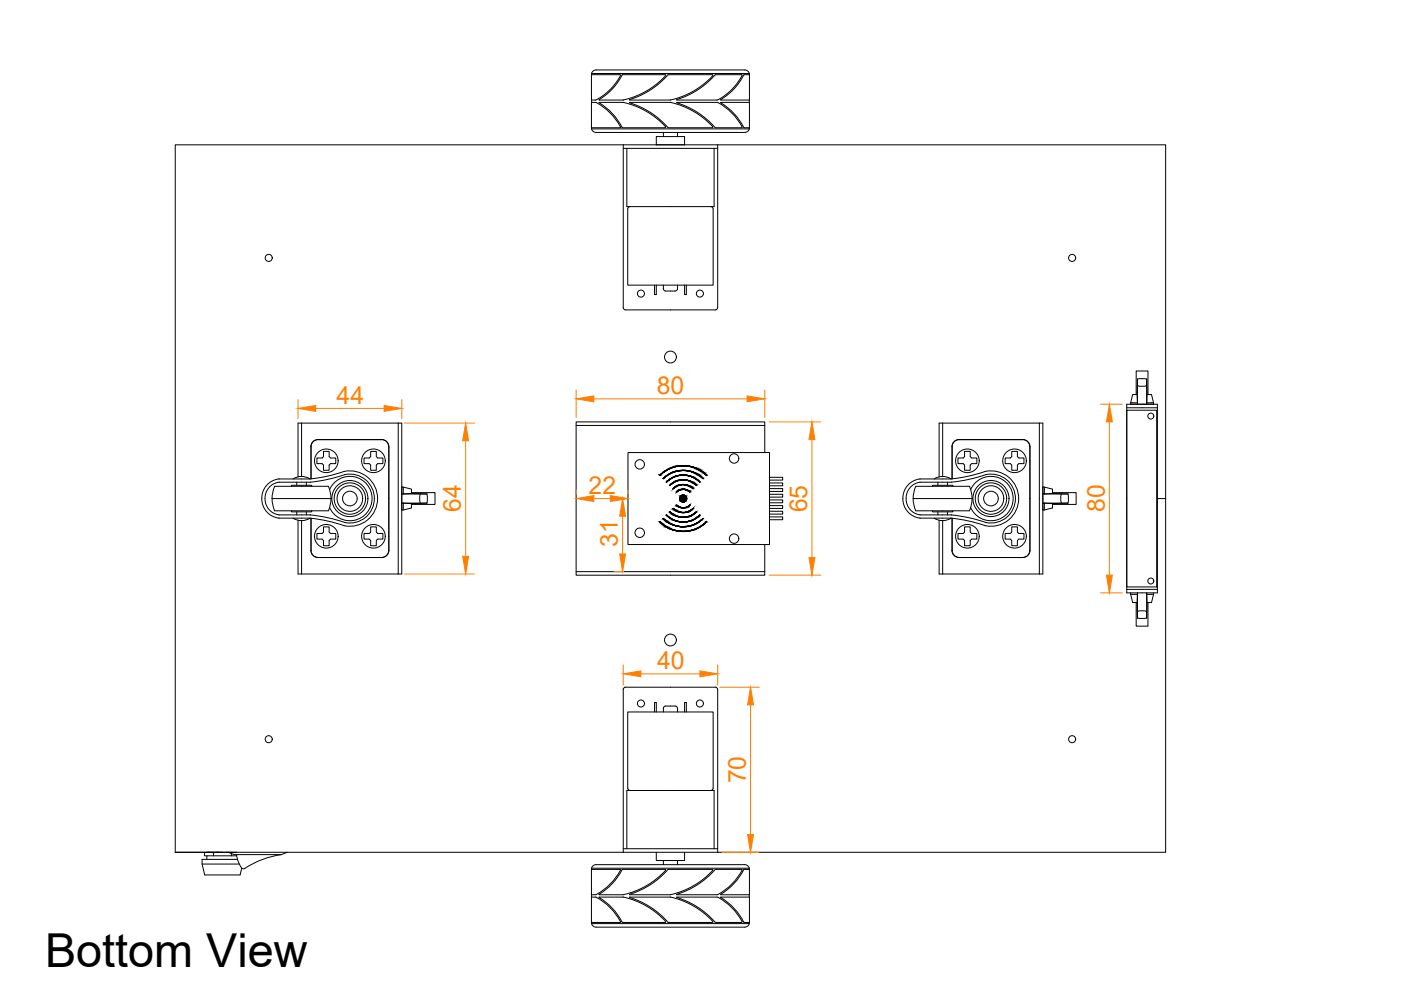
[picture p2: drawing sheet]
<svg xmlns="http://www.w3.org/2000/svg" width="297mm" height="210mm" viewBox="0 0 297 210" stroke-linecap="round" stroke-linejoin="round" font-family="sans-serif">
<defs><g id="words">
<text font-size="9.9" x="9.5" y="205.1">Bottom View</text>
<g font-size="5.2" fill="#ff7f00">
<text x="139.3" y="83.6">80</text>
<text x="71.4" y="85.7">44</text>
<text x="124.8" y="104.8">22</text>
<text x="97.7" y="108.6" transform="rotate(-90 97.7 108.6)">64</text>
<text x="171.1" y="108.6" transform="rotate(-90 171.1 108.6)">65</text>
<text x="234.2" y="108.6" transform="rotate(-90 234.2 108.6)">80</text>
<text x="131" y="116" transform="rotate(-90 131 116)">31</text>
<text x="139.3" y="141.9">40</text>
<text x="158.1" y="166.1" transform="rotate(-90 158.1 166.1)">70</text>
</g>
</g></defs>
<!-- layer: 0 -->
<g fill="none" stroke="#000" stroke-width=".21">
<path d="M125.4 15.8l6.1 .1a7 7 0 0 1-2.6 3.6l-1.8 1.3-.9 .4M125.4 15.8v5.4M125.4 15.6v.2M125.4 15.6h33.5M126.4 14.8a1 1 0 0 0-1 .8M126.4 14.8h31.5a1 1 0 0 1 1 .8M132 15.8l-.1 .1a13.6 13.6 0 0 1-4.9 5.3h5.1a16.3 16.3 0 0 0 9-5.3l-9.1-.1M158.9 15.6v.2M158.9 15.8l-1.2 .1a13.4 13.4 0 0 1-4.9 5.3M158.9 15.8v5.4M125.4 21.2v.5M125.4 27.1v.2"/>
<path d="M125.4 21.2h.8M125.4 27.3a1 1 0 0 0 1 .8M125.4 27.3h33.5M126.2 21.7a11 11 0 0 1 5.3 5.4h-6.1M126.2 21.7h-.8v5.4M132.1 21.7a16.6 16.6 0 0 1 9 5.3l-9.1 .1M132.1 21.7h-5.1a14.3 14.3 0 0 1 5 5.4M132.1 30.7h-94.9v150h115M132.1 30.7l.1 34.8 .4 .2h19.1l.2-.1 .3-.4v-34.5M132.1 30.7h20.1M132.1 31.5h20.1M132.9 31.5v12.3h18.5v-12.3"/>
<path d="M133.5 21.1a18.1 18.1 0 0 0 8.2-5.3l9.4 .1a16.5 16.5 0 0 1-9 5.3zM139.1 30.7v-1.7h6v1.7M140.6 28.1v.9M142.1 21.7a16.5 16.5 0 0 1 9 5.3l-9.4 .1a18.6 18.6 0 0 0-8.2-5.3l8.6-.1M143.6 28.1v.9M152 21.7l.3 .1M152 21.7l-8.5 .1a18.7 18.7 0 0 1 8.2 5.3h5.6a7.7 7.7 0 0 0-3-4l-2-1.3M152.2 30.7h94.9v150h-94.9M152.3 21.1l-8.8 .1a18.6 18.6 0 0 0 8.2-5.4l5.6 .1a9.6 9.6 0 0 1-3.8 4.5l-1.2 .7M152.8 21.7a14.1 14.1 0 0 1 5 5.4h1.1M152.8 21.7h6.1v5.4M152.8 21.2h6.1"/>
<path d="M158.9 27.3a1 1 0 0 1-1 .8h-31.5M158.9 27.1v.2M158.9 21.2v.5M133.6 43.8l-.4 .2-.1 .3v16.2h18.1v-16.2M150.7 43.8l.4 .2 .1 .3M138.8 60.5v2h.3v-2M140.6 60.5v.7M143.6 60.5v1l-.5 .2h-2l-.2-.1-.3-.4M145.1 60.5v2h.4v-2M63.9 89.7v11.3M67.4 93.2a1.5 1.5 0 0 0-1.5 1.5v6.8M67.4 93.2h13.5"/>
<path d="M68.6 95.7h1.2v1.1l.3 .3h1.1v1.2h-1.1l-.3 .3v1.1h-1.2v-1.1l-.3-.3h-1.1v-1.2h1.1l.3-.3zM77.2 97.1h1.1l.3-.3v-1.1h1.2v1.1l.3 .3h1.1v1.2h-1.1l-.3 .3v1.1h-1.2v-1.1l-.3-.3h-1.1zM80.9 93.2a1.5 1.5 0 0 1 1.5 1.5v22a1.52 1.52 0 0 1-1.5 1.5h-13.5a1.52 1.52 0 0 1-1.5-1.5v-6.8M84.4 89.7v32M122.1 90.2h40M133.1 96h30v19.5h-30zM162.1 96v-6.5h-40v32.5h40v-6.5M199.9 89.7v11.3l-1.2 .2-.6 .3M203.3 93.2a1.5 1.5 0 0 0-1.4 1.5v6.8M203.4 93.2h13.5M204.5 95.7h1.2v1.1l.3 .3h1.1v1.2h-1.1l-.3 .3v1.1h-1.2v-1.1l-.3-.3h-1.1v-1.2h1.1l.3-.3zM214.5 95.7h1.2v1.1l.3 .3h1.1v1.2h-1.1l-.3 .3v1.1h-1.2v-1.1l-.3-.3h-1.1v-1.2h1.1l.3-.3z"/>
<path d="M216.9 93.2a1.5 1.5 0 0 1 1.5 1.5M218.4 94.7v22M220.4 89.7v32M238.9 87h6.3v37.4h-6.3zM238.9 85.7h6.5v40h-6.5zM238.9 86.5h6.5M239.7 85.5v.2M240.9 83.7h-.8l-.4 1.8M240.9 83.7v-5h2.5v5M240.9 83.7h.2M241.2 85.4l-1.5 .1M241.2 81.8l1.1 .1 .8-.1"/>
<path d="M241.2 80.4h1.9M241.2 80.4v5.3zM243.1 80.4v5.3l.1-2M243.1 80.4l.1 3.3M243.1 85.4l1.5 .1M243.2 83.7h.9l.5 1.8M244.6 85.5v.2M57.2 103.2a3.2 3.2 0 0 1 2.1-1h6.5a33.3 33.3 0 0 0 7.4-1.6 5.2 5.2 0 0 1 6.2 5.6 5.2 5.2 0 0 1-7.1 4.3 32.4 32.4 0 0 0-6.6-1.3h-6.4a3.5 3.5 0 0 1-3-2.4 3.5 3.5 0 0 1 .9-3.6zM57.7 105.7h12.5M57.7 105.7l.2 1.6 .3 1h11.4M61.8 103.1v-.2h4.3v.2M61.8 108.3v.2h4.3v-.2"/>
<path d="M62.1 109.9l.7 .3 1.1 .2M62.9 102.2v.7M62.9 108.5v.7M63.2 101.1v-11.4h22v32h-22v-11.4M63.9 101l1.1 .2 .7 .3M63.9 101l-1.1 .2-.7 .3M63.9 110.4v11.3M64.9 102.2v.7M64.9 108.5v.7M65.7 101.5a32.5 32.5 0 0 0 7.3-1.6 5.9 5.9 0 0 1 7 6.3 5.9 5.9 0 0 1-7.9 5 31.8 31.8 0 0 0-6.4-1.3M65.7 109.9l-.7 .3-1.1 .2M65.7 101.6h-6.4a4.2 4.2 0 0 0-3.8 4.1 4.2 4.2 0 0 0 3.8 4.2h6.4"/>
<path d="M67.2 113.1h1.1l.3-.3v-1.1h1.2v1.1l.3 .3h1.1v1.2h-1.1l-.3 .3v1.1h-1.2v-1.1l-.3-.3h-1.1zM69.6 103.1l.4 1 .2 1.6M69.6 103.1h-11.4l-.3 1-.2 1.6M69.9 103.8a4.7 4.7 0 0 1 7.2-1.8 4.7 4.7 0 0 1 0 7.4 4.7 4.7 0 0 1-7.2-1.8M70.2 105.7l-.2 1.6-.4 1M77.2 113.1h1.1l.3-.3v-1.1h1.2v1.1l.3 .3h1.1v1.2h-1.1l-.3 .3v1.1h-1.2v-1.1l-.3-.3h-1.1zM85.2 108.1h.2M85.2 104.7h5.3zM85.2 106.7h5.3zM85.4 103.3l.1 1.4M85.4 103.3h-.2M85.4 103.3l1.8 .4v.8"/>
<path d="M85.5 106.7l-.1 1.4M87.2 104.5h5v2.4h-5M87.2 104.5v.1M87.2 106.8v.9l-1.8 .4M89.1 104.7l-.1 .8 .1 1.2M90.5 104.7v2M139.9 100.8a7 7 0 0 1 9.9 0M139.9 100.8h.1M139.9 100.8a6.9 6.9 0 0 1 9.9 0M140.6 109.9a6 6 0 0 0 8.5 0 5.9 5.9 0 0 1-8.5 0zM140.6 101.5a6 6 0 0 1 8.5 0 5.9 5.9 0 0 0-8.5 0M140.6 109.9v.1"/>
<path d="M141.3 102.2a5 5 0 0 1 7.1 0 5.1 5.1 0 0 0-7.1 0zM141.3 109.2a5 5 0 0 0 7.1 0 4.8 4.8 0 0 1-7.1 0zM142 102.9a3.9 3.9 0 0 1 5.6 0 4 4 0 0 0-5.6 0zM142.1 108.5a4 4 0 0 0 5.6 0 3.9 3.9 0 0 1-5.6 0zM142.7 107.8a3.1 3.1 0 0 0 4.3 0 3 3 0 0 1-4.3 0zM142.7 103.6a2.9 2.9 0 0 1 4.2 0 3.1 3.1 0 0 0-4.2 0zM142.8 107.8h-.1M143.4 104.3a1.99 1.99 0 0 1 2.9 0 2.11 2.11 0 0 0-2.9 0zM146.3 107.1a1.99 1.99 0 0 1-2.9 0 2.13 2.13 0 0 0 2.9 0M146.3 104.3h-.1M148.4 102.2h.1M149.8 110.6a6.9 6.9 0 0 1-9.9 0v.1"/>
<path d="M149.8 110.6a6.9 6.9 0 0 1-9.9 .1M149.8 100.8h.1M163.1 101.2h2.8v.6h-2.8M163.1 102.4h2.8v.6h-2.8M163.1 103.6h2.8v.6h-2.8M163.1 104.8h2.8v.6h-2.8M163.1 106h2.8v.6h-2.8M163.1 107.2h2.8v.6h-2.8M163.1 108.4h2.8v.6h-2.8M163.1 109.6h2.8v.6h-2.8M193.6 105.7h12.5M193.6 105.7l.2-1.6 .4-1h11.3l.5 1.5 .1 1.1"/>
<path d="M193.6 105.7l.2 1.6 .4 1h11.3l.5-1.5 .1-1.1M197.7 103.1v-.2h4.3v.2M197.7 108.3v.2h4.3v-.2M198.1 109.9l.6 .3 1.2 .2v11.3M198.8 102.2v.7M198.8 108.5v.7M199.1 101.1v-11.4h22v32h-22v-11.4M199.8 101l1.2 .2 .6 .3M200.9 102.2v.7M200.9 108.5v.7M201.6 101.5a32.5 32.5 0 0 0 7.3-1.6 5.9 5.9 0 0 1 7.1 6.3 5.9 5.9 0 0 1-8 5 31.8 31.8 0 0 0-6.4-1.3M201.6 109.9l-.6 .3-1.2 .2"/>
<path d="M201.7 101.6h-6.5a4.2 4.2 0 0 0-3.8 4.1 4.2 4.2 0 0 0 3.8 4.2h6.5M201.7 102.2h.1a33.3 33.3 0 0 0 7.3-1.6 5.2 5.2 0 0 1 6.2 5.6 5.2 5.2 0 0 1-7.1 4.3 32.4 32.4 0 0 0-6.5-1.3M201.7 102.2h-6.5a3.5 3.5 0 0 0-3.1 3.5 3.5 3.5 0 0 0 3.1 3.5h6.5M201.9 109.9v6.8a1.5 1.5 0 0 0 1.4 1.5M203.1 113.1h1.1l.3-.3v-1.1h1.2v1.1l.3 .3h1.1v1.2h-1.1l-.3 .3v1.1h-1.2v-1.1l-.3-.3h-1.1zM205.8 103.8a4.7 4.7 0 0 1 7.2-1.8 4.7 4.7 0 0 1 0 7.4 4.7 4.7 0 0 1-7.2-1.8M213.1 113.1h1.1l.3-.3v-1.1h1.2v1.1l.3 .3h1.1v1.2h-1.1l-.3 .3v1.1h-1.2v-1.1l-.3-.3h-1.1zM218.4 116.7a1.5 1.5 0 0 1-1.5 1.5h-13.5M221.1 108.1h.2M221.1 104.7h5.3zM221.1 106.7h5.3zM221.3 103.3l.1 1.4"/>
<path d="M221.3 103.3h-.2M221.4 103.3l1.8 .4v.8M221.4 106.7l-.1 1.4M223.2 104.5h5v2.4h-5M223.2 104.5v.1M223.2 106.8v.9l-1.8 .4M225 104.7l-.1 .8 .1 1.2M226.4 104.7v2M245.4 105.7h1.7M122.1 121.2h40M238.9 125h6.5M239.7 125.9l.4 .1"/>
<path d="M239.7 126l.4 1.8h.8M239.7 125.7v.2M240.1 126h1.1M240.9 127.8v5h2.5v-5M240.9 127.8h.2M241.2 129.6l1.1-.1 .8 .1M241.2 131h1.9M241.2 125.7v5.3zM243.1 126h1M243.2 127.8l-.1-2.1v5.3M243.2 127.8l-.1 3.2M244.6 125.7v.2"/>
<path d="M244.6 125.9l-.5 .1M244.6 126l-.5 1.8h-.9M138.8 151v-2h.3v2M140.6 150.2l.3-.4 .2-.1h2l.5 .2v1.1M140.6 150.2v.8M145.1 151v-2h.4v2M132.1 180h20.1M132.9 180v-12.4h18.5v12.4M151.2 167.1l-.3 .4-.2 .1M151.2 167.1v-16.1h-18.1v16.1l.1 .3 .4 .2M42.8 183.2h7.9M43.3 180.9v.6h.6"/>
<path d="M46.3 180.7h-2.4l-.6 .2M47.9 180.7h.5M48.4 180.7l1.3 .5h10l1.2-.5M49.1 180.7h-3.8v.8M49.1 181v.5M50.1 181.2l.6 1.9a1.29 1.29 0 0 0 .9 1.1 20.3 20.3 0 0 1 8-3M50.1 180.7h.1M50.2 181.5h-6.3v.7M50.4 182.2h-7.6v1l.6 2.3h7.5l.4-1.4M125.4 189.7v.5M125.4 195.6v.2M125.4 190.2v5.4"/>
<path d="M125.4 190.2h.8M125.4 189.7h.8M125.4 184.1v.2M125.4 184.1h33.5M126.2 190.2l.3 .1M126.4 196.6a.98 .98 0 0 1-1-.8h33.5a1 1 0 0 1-1 .8h-31.5M126.4 183.3a1 1 0 0 0-1 .8M126.4 183.3h31.5a1 1 0 0 1 1 .8M126.5 190.3a11 11 0 0 1 5 5.3h-6.1M131.4 184.3h.1a11 11 0 0 1-5.3 5.4M131.5 184.3h-6.1v5.4M132 184.3a14.6 14.6 0 0 1-5 5.4h5.1a16.4 16.4 0 0 0 9-5.3l-.1-.1"/>
<path d="M132 184.3h9M132.1 180.7l.1-34.8 .4-.2h19.1l.2 .1 .3 .4v34.5M132.2 190.2h-5.2a14.5 14.5 0 0 1 5 5.4M132.2 190.2a16.4 16.4 0 0 1 8.9 5.3l-9.1 .1M139.1 180.7v1.7h6v-1.7M140.6 182.4v.9M141.7 184.3a18.6 18.6 0 0 1-8.2 5.4h8.6a16.3 16.3 0 0 0 9-5.3l-.1-.1M141.7 184.3h9.3M142.2 190.2a16.3 16.3 0 0 1 8.9 5.3l-9.4 .1a18.5 18.5 0 0 0-8.2-5.4h8.7M143.6 182.4v.9M151.7 184.3a18.6 18.6 0 0 1-8.2 5.4l8.8-.1M151.7 184.3h5.5"/>
<path d="M152.3 190.3l-8.8-.1a18.6 18.6 0 0 1 8.2 5.4h5.6a7.7 7.7 0 0 0-3-4l-2-1.3M152.8 190.2a14.2 14.2 0 0 1 5 5.4h1.1M152.8 190.2h6.1M152.8 189.7h6.1M157.2 184.3h.1a7.7 7.7 0 0 1-3 4l-2 1.3M157.8 184.3a14.3 14.3 0 0 1-5 5.4M157.8 184.3h1.1v5.4M158.9 184.1v.2M158.9 195.6v.2M158.9 190.2v5.4M158.9 189.7v.5"/>
<circle cx="57" cy="54.7" r=".75"/>
<circle cx="227.3" cy="54.7" r=".75"/>
<circle cx="135.9" cy="62.2" r=".75"/>
<circle cx="142.1" cy="75.7" r="1.25"/>
<circle cx="148.4" cy="62.2" r=".75"/>
<circle cx="69.2" cy="97.7" r="2.5"/>
<circle cx="79.2" cy="97.7" r="2.5"/>
<circle cx="135.6" cy="98.5" r="1"/>
<circle cx="155.6" cy="97.2" r="1"/>
<circle cx="205.1" cy="97.7" r="2.5"/>
<circle cx="215.1" cy="97.7" r="2.5"/>
<circle cx="244" cy="88.2" r=".63"/>
<circle cx="69.2" cy="113.7" r="2.5"/>
<circle cx="74.2" cy="105.7" r="3.8"/>
<circle cx="74.2" cy="105.7" r="3.3"/>
<circle cx="74.2" cy="105.7" r="2.71"/>
<circle cx="74.2" cy="105.7" r="1.55"/>
<circle cx="79.2" cy="113.7" r="2.5"/>
<circle cx="135.6" cy="113" r="1"/>
<circle cx="144.8" cy="105.7" r=".75"/>
<circle cx="155.6" cy="114.2" r="1"/>
<circle cx="205.1" cy="113.7" r="2.5"/>
<circle cx="210.1" cy="105.7" r="3.8"/>
<circle cx="210.1" cy="105.7" r="3.3"/>
<circle cx="210.1" cy="105.7" r="2.71"/>
<circle cx="210.1" cy="105.7" r="1.55"/>
<circle cx="215.1" cy="113.7" r="2.5"/>
<circle cx="142.1" cy="135.7" r="1.25"/>
<circle cx="244" cy="123.2" r=".63"/>
<circle cx="57" cy="156.7" r=".75"/>
<circle cx="135.9" cy="149.2" r=".75"/>
<circle cx="148.4" cy="149.2" r=".75"/>
<circle cx="227.3" cy="156.7" r=".75"/>
</g>
<!-- layer: Dimensions -->
<g fill="none" stroke="#ff7f00" stroke-width=".21">
<path d="M63.2 84.7v4.1M66.9 86.6h14.5M85.2 84.7v4.1M85.8 89.7h14.8M98.7 93.5v24.5M122.1 82.7v5.8M125.9 84.6h32.5M162.1 82.7v5.8M163.1 89.5h10.9M172.1 93.2v25M233.3 85.7h4.7M235.2 89.5v32.5"/>
<path d="M122.1 103.8v1M125.9 105.7h3.5M130.1 105.7h2.1M132 109.5v8M133.1 103.8v1M85.8 121.7h14.8M130.1 121.2h2.1M163.1 122h10.9M233.3 125.7h4.7M132.1 141v4.3M135.9 142.9h12.5M152.2 141v4.3"/>
<path d="M152.6 145.7h8.4M159.1 149.5v27.5M153.1 180.7h7.9"/>
</g>
<g fill="#ff7f00" stroke="#ff7f00" stroke-width=".21">
<path d="M132.1 142.9l3.8-.7v1.3z"/>
<path d="M148.4 142.2l3.8 .7-3.8 .6z"/>
<path d="M159.1 145.7l.7 3.8h-1.3z"/>
<path d="M158.5 177h1.3l-.7 3.7z"/>
<path d="M63.2 86.6l3.7-.6v1.2z"/>
<path d="M81.4 86l3.8 .6-3.8 .6z"/>
<path d="M98.7 89.7l.7 3.8h-1.3z"/>
<path d="M98.1 118h1.3l-.7 3.7z"/>
<path d="M172.1 89.5l.7 3.7h-1.3z"/>
<path d="M171.5 118.2h1.3l-.7 3.8z"/>
<path d="M158.4 83.9l3.7 .7-3.7 .6z"/>
<path d="M122.1 84.6l3.8-.7v1.3z"/>
<path d="M129.4 105.1l3.7 .6-3.7 .6z"/>
<path d="M122.1 105.7l3.8-.6v1.2z"/>
<path d="M132 105.7l.6 3.8h-1.2z"/>
<path d="M131.4 117.5h1.2l-.6 3.7z"/>
<path d="M234.6 122h1.2l-.6 3.7z"/>
<path d="M235.2 85.7l.6 3.8h-1.2z"/>
</g>
<!-- layer: 0 -->
<g fill="#000" stroke="#000" stroke-width=".21">
<path d="M141.6 99.5h.1zM142.2 100.3h.1zM143 102.2h.1zM143.5 103h.2zM143.9 104h.1zM144.1 110.7h1.5zM144.3 109.7h1.2zM144.3 108.7h1.1zM144.4 100.7h.9zM144.5 101.7h.7zM144.5 102.7h.7zM145.7 107.5h.1z"/>
<path d="M146 104.1l.3 .2zM146 108.4h.2zM146.7 103.4l.3 .2zM146.6 109.2h.1zM147.4 102.7l.3 .2zM147.4 111.1h.1zM148 111.9h.1zM148.7 101.2l.4 .3z"/>
<path d="M140.8 100.1l.4-.3zM140.7 100.1l.4-.3z"/>
<path d="M141.2 99.8l.4-.2zM141.1 99.8l.4-.2z"/>
<path d="M141.7 99.5l.4-.2zM141.6 99.5l.4-.2z"/>
<path d="M142.1 99.3h.1zM142 99.3h.1z"/>
<path d="M142.2 99.3l.4-.2zM142.1 99.3l.3-.2z"/>
<path d="M142.5 99.1h.2zM142.4 99.1h.1z"/>
<path d="M142.7 99.1l.4-.1zM142.5 99.1l.4-.1z"/>
<path d="M143 98.9h.3zM142.9 99h.2z"/>
<path d="M143.1 100h.2zM143 100h.2z"/>
<path d="M143.3 98.9h.3zM143 98.9h.3z"/>
<path d="M143.3 100l.3-.1zM143.1 100l.3-.1z"/>
<path d="M143.5 98.8h.4zM143.3 98.9h.3z"/>
<path d="M143.6 99.8h.3zM143.4 99.9h.2z"/>
<path d="M143.7 98.8h.4zM143.5 98.8h.4z"/>
<path d="M143.8 99.8h.3zM143.6 99.8h.3z"/>
<path d="M144 98.8h.6zM143.7 98.8h.4z"/>
<path d="M144.1 99.8h.5zM143.8 99.8h.3z"/>
<path d="M144.6 99.7l1 .1zM144.1 99.8h1.5z"/>
<path d="M144.6 98.7h1zM144.1 98.7h1.5z"/>
<path d="M144.1 99.8h1.5zM144.1 99.8h1.5z"/>
<path d="M144.1 98.7l1.6 .1zM144 98.8h1.7z"/>
<path d="M145.1 99.8h.8zM145.1 99.8h.8z"/>
<path d="M145.1 98.8h.9zM145.1 98.8h.9z"/>
<path d="M145.6 99.8h.5zM145.6 99.8h.5z"/>
<path d="M145.6 98.8h.6zM145.6 98.8h.6z"/>
<path d="M145.8 99.8l.5 .1zM145.8 99.8l.5 .1z"/>
<path d="M145.8 98.8l.6 .1zM145.8 98.8l.6 .1z"/>
<path d="M146.1 99.9l.5 .1zM146.1 99.9l.5 .1z"/>
<path d="M146.1 98.9h.6zM146.1 98.9h.6z"/>
<path d="M146.4 100h.3zM146.4 100h.3z"/>
<path d="M146.4 98.9l.4 .1zM146.4 98.9l.4 .1z"/>
<path d="M146.6 99l.6 .1zM146.6 99l.6 .1z"/>
<path d="M147 99.1h.3zM147 99.1h.3z"/>
<path d="M147.1 99.1l.6 .2zM147.1 99.1l.6 .2z"/>
<path d="M147.5 99.3h.3zM147.5 99.3h.3z"/>
<path d="M147.6 99.3l.5 .2zM147.6 99.3l.5 .2z"/>
<path d="M148 99.5l.2 .1zM148 99.5l.2 .1z"/>
<path d="M148.1 99.6l.5 .2zM148.1 99.6l.5 .2z"/>
<path d="M148.5 99.8h.1zM148.5 99.8h.1z"/>
<path d="M148.6 99.8l.4 .3zM148.6 99.8l.4 .3z"/>
<path d="M139.9 110.7l.4 .3zM139.9 110.7l.4 .3z"/>
<path d="M140.2 100.4l-.2 .4zM139.9 100.8l.3-.4z"/>
<path d="M140.2 111h.2zM140.2 111h.2z"/>
<path d="M140.3 111l.4 .3zM140.3 111l.4 .3z"/>
<path d="M140.6 110l.4 .3zM140.6 110l.4 .3z"/>
<path d="M140.6 100.1l-.2 .3zM140.3 100.4l.3-.3z"/>
<path d="M140.6 111.3h.2zM140.6 111.3h.2z"/>
<path d="M140.7 111.3l.5 .3zM140.7 111.3l.5 .3z"/>
<path d="M140.9 101.2l-.2 .3zM140.6 101.5l.3-.3z"/>
<path d="M140.9 110.3h.2zM140.9 110.3h.2z"/>
<path d="M141 110.3l.4 .2zM141 110.3l.4 .2z"/>
<path d="M141.1 111.6h.1zM141.1 111.6h.1z"/>
<path d="M141.1 111.6l.5 .2zM141.1 111.6l.5 .2z"/>
<path d="M141.3 109.2l.4 .3zM141.3 109.2l.4 .3z"/>
<path d="M141.3 100.9l-.2 .2zM141 101.1l.3-.2z"/>
<path d="M141.3 110.5l.2 .1zM141.3 110.5l.2 .1z"/>
<path d="M141.4 110.6l.4 .2zM141.4 110.6l.4 .2z"/>
<path d="M141.5 111.8l.2 .1zM141.5 111.8l.2 .1z"/>
<path d="M141.6 101.9l-.2 .3zM141.3 102.2l.3-.3z"/>
<path d="M141.6 109.5h.1zM141.6 109.5h.1z"/>
<path d="M141.6 111.9l.5 .2zM141.6 111.9l.5 .2z"/>
<path d="M141.6 109.5l.5 .3zM141.6 109.5l.5 .3z"/>
<path d="M141.5 100.8l.3-.2zM141.4 100.8l.3-.2z"/>
<path d="M141.7 110.8l.2 .1zM141.7 110.8l.2 .1z"/>
<path d="M141.8 110.9l.4 .2zM141.8 110.9l.4 .2z"/>
<path d="M142 101.6l-.3 .3zM141.6 101.9l.4-.3z"/>
<path d="M142 109.8h.1zM142 109.8h.1z"/>
<path d="M142 109.8l.4 .2zM142 109.8l.4 .2z"/>
<path d="M142 112.1h.2zM142 112.1h.2z"/>
<path d="M142 108.5l.3 .3zM142 108.5l.3 .3z"/>
<path d="M142.1 112.1l.5 .2zM142.1 112.1l.5 .2z"/>
<path d="M141.9 100.6l.3-.2zM141.8 100.6l.3-.2z"/>
<path d="M142.1 111.1h.2zM142.1 111.1h.2z"/>
<path d="M142.3 102.7l-.2 .2zM142 102.9l.3-.2z"/>
<path d="M142.3 108.8h.1zM142.3 108.8h.1z"/>
<path d="M142.2 111.1l.5 .1zM142.2 111.1l.5 .1z"/>
<path d="M142.3 108.8l.4 .2zM142.3 108.8l.4 .2z"/>
<path d="M142.1 101.6l.3-.2zM142 101.6l.3-.2z"/>
<path d="M142.3 110h.2zM142.3 110h.2z"/>
<path d="M142.4 110l.5 .2zM142.4 110l.5 .2z"/>
<path d="M142.4 112.3h.3zM142.4 112.3h.3z"/>
<path d="M142.6 102.4l-.2 .2zM142.3 102.6l.3-.2z"/>
<path d="M142.6 109h.1zM142.6 109h.1z"/>
<path d="M142.3 100.3l.4-.1zM142.2 100.3l.4-.1z"/>
<path d="M142.6 111.2l.2 .1zM142.6 111.2l.2 .1z"/>
<path d="M142.5 112.3l.6 .1zM142.5 112.3l.6 .1z"/>
<path d="M142.6 109l.4 .2zM142.6 109l.4 .2z"/>
<path d="M142.7 107.8l.3 .2zM142.7 107.8l.3 .2z"/>
<path d="M142.7 100.1h.1zM142.6 100.2h.1z"/>
<path d="M142.7 111.3l.5 .1zM142.7 111.3l.5 .1z"/>
<path d="M142.5 101.4l.4-.2zM142.4 101.4l.3-.2z"/>
<path d="M142.7 110.2h.2zM142.7 110.2h.2z"/>
<path d="M142.7 101.2h.2zM142.7 101.2h.2z"/>
<path d="M142.7 110.2l.6 .2zM142.7 110.2l.6 .2z"/>
<path d="M142.7 102.4l.3-.2zM142.6 102.4l.3-.2z"/>
<path d="M142.9 109.2h.2zM142.9 109.2h.2z"/>
<path d="M142.9 103.4l-.1 .2zM142.7 103.6l.2-.2z"/>
<path d="M142.9 108h.2zM142.9 108h.2z"/>
<path d="M142.9 112.4l.4 .1zM142.9 112.4l.4 .1z"/>
<path d="M143 108l.3 .2zM143 108l.3 .2z"/>
<path d="M143 109.2l.3 .2zM143 109.2l.3 .2z"/>
<path d="M142.8 100.1l.4-.1zM142.7 100.1l.3-.1z"/>
<path d="M143 111.4l.3 .1zM143 111.4l.3 .1z"/>
<path d="M143 112.5h.6zM143 112.5h.6z"/>
<path d="M142.9 101.2l.4-.2zM142.7 101.2l.4-.2z"/>
<path d="M143.2 103.2l-.1 .2zM143 103.4l.2-.2z"/>
<path d="M143.2 108.2h.2zM143.2 108.2h.2z"/>
<path d="M143.1 110.4h.2zM143.1 110.4h.2z"/>
<path d="M143.1 101h.2zM143.1 101h.2z"/>
<path d="M143.1 110.4l.6 .1zM143.1 110.4l.6 .1z"/>
<path d="M143.1 102.2l.2-.1zM143 102.2l.2-.1z"/>
<path d="M143.2 109.4h.3zM143.2 109.4h.3z"/>
<path d="M143.1 111.5h.5zM143.1 111.5h.5z"/>
<path d="M143.3 108.2l.3 .2zM143.3 108.2l.3 .2z"/>
<path d="M143.3 102h.2zM143.2 102.1h.1z"/>
<path d="M143.3 109.4l.4 .1zM143.3 109.4l.4 .1z"/>
<path d="M143.4 107.1l.3 .2zM143.4 107.1l.3 .2z"/>
<path d="M143.3 112.5l.6 .1zM143.3 112.5l.6 .1z"/>
<path d="M143.5 103.1l-.1 .1zM143.3 103.2l.2-.1z"/>
<path d="M143.5 108.4h.2zM143.5 108.4h.2z"/>
<path d="M143.4 111.5l.5 .1zM143.4 111.5l.5 .1z"/>
<path d="M143.6 104.1l-.1 .2zM143.4 104.3l.2-.2z"/>
<path d="M143.6 107.3h.1zM143.6 107.3h.1z"/>
<path d="M143.5 108.4l.4 .1zM143.5 108.4l.4 .1z"/>
<path d="M143.6 101.9l-.1 .1 .2-.1zM143.3 102l.3-.1z"/>
<path d="M143.6 109.5h.3zM143.6 109.5h.3z"/>
<path d="M143.3 101l.4-.1zM143.1 101l.4-.1z"/>
<path d="M143.5 110.5h.3zM143.5 110.5h.3z"/>
<path d="M143.7 107.3l.2 .1zM143.7 107.3l.2 .1z"/>
<path d="M143.6 100.9h.2zM143.5 100.9h.2z"/>
<path d="M143.6 110.5l.6 .1zM143.6 110.5l.6 .1z"/>
<path d="M143.7 102.9h.2zM143.5 103l.2-.1z"/>
<path d="M143.7 108.5h.3zM143.7 108.5h.3z"/>
<path d="M143.5 112.6h.6zM143.5 112.6h.6z"/>
<path d="M143.7 101.9h.2zM143.6 101.9h.1z"/>
<path d="M143.7 109.5l.4 .1zM143.7 109.5l.4 .1z"/>
<path d="M143.8 104l-.1 .1zM143.7 104.1l.1-.1z"/>
<path d="M143.8 107.4l.2 .1zM143.8 107.4l.2 .1z"/>
<path d="M143.6 111.6h.5zM143.6 111.6h.5z"/>
<path d="M143.9 107.5h.3zM143.9 107.5h.3z"/>
<path d="M143.9 102.9h.1zM143.7 102.9h.2z"/>
<path d="M143.9 108.5l.3 .1zM143.9 108.5l.3 .1z"/>
<path d="M143.9 101.8h.2zM143.7 101.9h.2z"/>
<path d="M143.9 109.6h.5zM143.9 109.6h.5z"/>
<path d="M143.7 112.6l.9 .1zM143.7 112.6l.9 .1z"/>
<path d="M143.8 111.6h.8zM143.8 111.6h.8z"/>
<path d="M144.1 110.7h1.2zM144.4 110.7h.9z"/>
<path d="M143.8 100.9l.4-.1zM143.6 100.9l.3-.1z"/>
<path d="M144.1 103.9h.1zM143.9 104l.2-.1z"/>
<path d="M144.1 107.5l.2 .1zM144.1 107.5l.2 .1z"/>
<path d="M143.9 110.6h.5zM143.9 110.6h.5z"/>
<path d="M144 102.8h.2zM143.9 102.9h.1z"/>
<path d="M144 108.6h.5zM144 108.6h.5z"/>
<path d="M144.3 109.7h.9zM144.5 109.7h.7z"/>
<path d="M144.2 103.8h.1zM144.1 103.9h.1z"/>
<path d="M144.2 107.6h.2zM144.2 107.6h.2z"/>
<path d="M144.3 108.7h.9zM144.5 108.7h.7z"/>
<path d="M144 100.8h.4zM143.9 100.8h.3z"/>
<path d="M144 110.6l.6 .1zM144 110.6l.6 .1z"/>
<path d="M144.1 101.8h.3zM143.9 101.8h.2z"/>
<path d="M144.1 109.6h.4zM144.1 109.6h.4z"/>
<path d="M144.3 103.8h.1zM144.2 103.8h.1z"/>
<path d="M144.3 107.6h.4zM144.3 107.6h.4z"/>
<path d="M144.1 101.8h.4zM144.1 101.8h.3z"/>
<path d="M144.1 109.6l.8 .1zM144.1 109.6l.8 .1z"/>
<path d="M144.2 102.8h.3zM144 102.8h.2z"/>
<path d="M144.2 108.6h.3zM144.2 108.6h.3z"/>
<path d="M144.2 102.8h.3zM144.2 102.8h.3z"/>
<path d="M144.2 108.6l.7 .1zM144.2 108.6l.7 .1z"/>
<path d="M144.1 100.8h.5zM144 100.8h.4z"/>
<path d="M144.4 103.8h.3zM144.3 103.8h.1z"/>
<path d="M144.3 101.8h.6zM144.1 101.8h.4z"/>
<path d="M144.3 102.8h.6zM144.2 102.8h.3z"/>
<path d="M144.8 105h.3zM144.6 105h.5z"/>
<path d="M144.7 103.7l.6 .1zM144.4 103.8h.9z"/>
<path d="M144.6 105h.6zM144.5 105h.7z"/>
<path d="M144.6 106.4h.5zM144.6 106.4l.3 .1z"/>
<path d="M144.5 102.7l.9 .1zM144.3 102.8h1.1z"/>
<path d="M144.5 105l.8 .1zM144.4 105.1h.9z"/>
<path d="M144.5 106.4h.7zM144.5 106.4h.6z"/>
<path d="M144.5 101.7l1 .1zM144.3 101.8h1.2z"/>
<path d="M144.4 103.8h.9zM144.4 103.8h.9z"/>
<path d="M144.4 107.7h.9zM144.4 107.7h.6z"/>
<path d="M144.4 100.7l1.2 .1zM144.1 100.8h1.5z"/>
<path d="M145 103.8h.4zM145 103.8h.4z"/>
<path d="M144.4 105.1l1 .1zM144.3 105.2h1.1z"/>
<path d="M144.4 106.3h.9zM144.4 106.3l.8 .1z"/>
<path d="M144.4 107.6h.9zM144.4 107.6l.9 .1z"/>
<path d="M144.9 102.8h.6zM144.9 102.8h.6z"/>
<path d="M144.3 105.2l1.2 .1zM144.3 105.2l1.2 .1h-1.3z"/>
<path d="M144.3 106.2h1.1zM144.3 106.2l1 .1z"/>
<path d="M145.3 103.8h.2zM145.3 103.8h.2z"/>
<path d="M145.3 107.6h.1zM145 107.6h.3z"/>
<path d="M144.9 101.8h.7zM144.9 101.8h.7z"/>
<path d="M145.2 102.8h.3zM145.2 102.8h.3z"/>
<path d="M144.2 105.3l1.3 .1v-.1zM144.2 105.3l1.3 .1h-1.3z"/>
<path d="M144.2 106.1h1.3zM144.2 106.1l1.2 .1z"/>
<path d="M145.2 108.6h.3zM144.9 108.7h.5z"/>
<path d="M145.2 102.8h.5zM145.2 102.8h.5z"/>
<path d="M145.2 108.6h.3zM145.2 108.6h.3z"/>
<path d="M145.4 103.8l.3 .1zM145.4 103.8l.3 .1z"/>
<path d="M144.2 105.4l1.4 .2-.1-.2zM144.2 105.4l1.4 .2h-1.5z"/>
<path d="M144.2 106l1.3 .1v-.1zM144.2 106l1.3 .1h-1.3z"/>
<path d="M145.4 107.6h.1zM145.3 107.6h.1z"/>
<path d="M145.1 100.8h.6zM145.1 100.8h.6z"/>
<path d="M145.2 101.8h.4zM145.2 101.8h.4z"/>
<path d="M145.2 109.6h.4zM144.9 109.7h.6z"/>
<path d="M144.1 105.6l1.5 .1v-.1zM144.1 105.6l1.5 .1h-1.5z"/>
<path d="M144.1 105.8l1.4 .2 .1-.2zM144.1 105.8l1.4 .2h-1.3z"/>
<path d="M144.1 111.7h1.5zM144.1 111.7h1z"/>
<path d="M144.1 105.7l1.5 .1v-.1zM144.1 105.7l1.5 .1h-1.5z"/>
<path d="M145.3 101.8h.5zM145.3 101.8h.5z"/>
<path d="M145.3 109.6h.3zM145.2 109.6h.4z"/>
<path d="M144.1 112.7h1.5zM144.1 112.7h1z"/>
<path d="M144.1 111.6h1.5zM144.1 111.6l1.5 .1z"/>
<path d="M145.5 103.9l.3 .1zM145.5 103.9l.3 .1z"/>
<path d="M145.5 107.5h.2zM145.4 107.6h.1z"/>
<path d="M145.5 102.8l.3 .1zM145.5 102.8l.3 .1z"/>
<path d="M145.5 108.6h.2zM145.2 108.6h.3z"/>
<path d="M144 112.7h1.7zM144 112.7h1.6z"/>
<path d="M145.3 100.8h.5zM145.3 100.8h.5z"/>
<path d="M145.3 110.6h.4zM145.1 110.7h.5z"/>
<path d="M145.5 100.8l.7 .1zM145.5 100.8l.7 .1z"/>
<path d="M145.7 104h.2zM145.7 104h.2z"/>
<path d="M145.7 107.5h.1zM145.5 107.5h.2z"/>
<path d="M145.5 110.6h.3zM145.3 110.6h.4z"/>
<path d="M145.6 101.8l.4 .1zM145.6 101.8l.4 .1z"/>
<path d="M145.6 109.6h.2zM145.3 109.6h.3z"/>
<path d="M145.7 102.9h.3zM145.7 102.9h.3z"/>
<path d="M145.7 108.5h.1zM145.5 108.6h.2z"/>
<path d="M145.8 104l.2 .1zM145.8 104l.2 .1z"/>
<path d="M145.6 111.6h.3zM145.1 111.6h.5z"/>
<path d="M145.8 102.9l.4 .1zM145.8 102.9l.4 .1z"/>
<path d="M145.8 108.5h.2zM145.7 108.5h.1z"/>
<path d="M145.6 112.6h.4zM145.1 112.7h.6z"/>
<path d="M145.8 101.9h.4zM145.8 101.9h.4z"/>
<path d="M145.8 109.5h.2zM145.6 109.6h.2z"/>
<path d="M146 104.1h.1zM146 104.1h.1z"/>
<path d="M146 107.3l-.1 .1zM145.8 107.4l.2-.1z"/>
<path d="M145.8 111.6h.3zM145.6 111.6h.3z"/>
<path d="M145.9 100.9h.3zM145.9 100.9h.3z"/>
<path d="M146 101.9l.4 .1zM146 101.9l.4 .1z"/>
<path d="M146 103l.2 .1zM146 103l.2 .1z"/>
<path d="M146 108.4h.2zM145.8 108.5l.2-.1z"/>
<path d="M146 109.5h.2zM145.8 109.5h.2z"/>
<path d="M145.8 110.6l.4-.1zM145.5 110.6l.4-.1z"/>
<path d="M145.8 112.6h.4zM145.6 112.6h.4z"/>
<path d="M146 100.9l.6 .1zM146 100.9l.6 .1z"/>
<path d="M146 110.5h.2zM145.9 110.5h.3z"/>
<path d="M146.1 103.1l.3 .1zM146.1 103.1l.3 .1z"/>
<path d="M146.2 107.1l-.1 .2zM146 107.3l.2-.2z"/>
<path d="M146.1 111.5h.2zM145.8 111.6h.3z"/>
<path d="M146.1 112.5h.3zM145.8 112.6h.4z"/>
<path d="M146.2 102l.3 .1zM146.2 102l.3 .1z"/>
<path d="M146.2 109.4v.1l.2-.1zM146 109.5l.2-.1z"/>
<path d="M146.3 103.2h.2zM146.3 103.2h.2z"/>
<path d="M146.3 108.2l-.1 .2zM146.1 108.4l.2-.2z"/>
<path d="M146.4 102.1l.3 .1zM146.4 102.1l.3 .1z"/>
<path d="M146.4 109.4h.1zM146.2 109.4h.2z"/>
<path d="M146.4 103.2l.3 .2zM146.4 103.2l.3 .2z"/>
<path d="M146.4 101h.2zM146.4 101h.2z"/>
<path d="M146.2 110.5l.4-.1zM146 110.5l.4-.1z"/>
<path d="M146.3 111.5h.3zM146.1 111.5h.3z"/>
<path d="M146.4 101l.6 .2zM146.4 101l.6 .2z"/>
<path d="M146.4 110.4h.2zM146.4 110.4h.2z"/>
<path d="M146.4 112.5h.3zM146.1 112.5h.3z"/>
<path d="M146.6 100l.4 .1zM146.6 100l.4 .1z"/>
<path d="M146.6 111.4h.1zM146.4 111.5h.2z"/>
<path d="M146.6 103.4h.2zM146.6 103.4h.2z"/>
<path d="M146.6 108l-.1 .2zM146.4 108.2l.2-.2z"/>
<path d="M146.6 102.2h.2zM146.6 102.2h.2z"/>
<path d="M146.5 109.4l.2-.2zM146.4 109.4l.2-.2z"/>
<path d="M146.7 102.2l.4 .2zM146.7 102.2l.4 .2z"/>
<path d="M146.6 112.4h.2zM146.4 112.5h.3z"/>
<path d="M146.8 101.2h.2zM146.8 101.2h.2z"/>
<path d="M146.6 110.4l.4-.2zM146.4 110.4l.4-.2z"/>
<path d="M146.9 101.2l.4 .2zM146.9 101.2l.4 .2z"/>
<path d="M146.9 107.8l-.1 .2zM146.7 108l.2-.2z"/>
<path d="M146.9 110.2h.1zM146.8 110.2h.2z"/>
<path d="M146.9 100.1l.2 .1zM146.9 100.1l.2 .1z"/>
<path d="M146.7 111.4l.3-.1zM146.6 111.4l.3-.1z"/>
<path d="M147 102.4h.1zM147 102.4h.1z"/>
<path d="M146.8 109.2l.3-.2zM146.7 109.2l.3-.2z"/>
<path d="M147 100.2l.5 .1zM147 100.2l.5 .1z"/>
<path d="M147.1 102.4l.3 .2zM147.1 102.4l.3 .2z"/>
<path d="M147 111.2h.1zM146.9 111.3h.1z"/>
<path d="M146.8 112.4l.4-.1zM146.6 112.4l.4-.1z"/>
<path d="M147.1 112.3h.2zM147 112.3h.2z"/>
<path d="M147 110.2l.3-.2zM146.9 110.2l.4-.2z"/>
<path d="M147.3 101.4l.4 .2zM147.3 101.4l.4 .2z"/>
<path d="M147.3 102.6l.1 .1zM147.3 102.6l.1 .1z"/>
<path d="M147.3 108.8l-.2 .2zM147.1 109l.2-.2z"/>
<path d="M147.4 100.3l.2 .1zM147.4 100.3l.2 .1z"/>
<path d="M147.1 111.2l.4-.1zM147 111.2l.4-.1z"/>
<path d="M147.5 100.4l.4 .2zM147.5 100.4l.4 .2z"/>
<path d="M147.3 112.3l.4-.2zM147.1 112.3l.4-.2z"/>
<path d="M147.6 108.5l-.2 .3zM147.4 108.8l.2-.3z"/>
<path d="M147.6 101.6h.1zM147.6 101.6h.1z"/>
<path d="M147.4 110l.3-.2zM147.3 110l.3-.2z"/>
<path d="M147.7 101.6l.4 .3zM147.7 101.6l.4 .3z"/>
<path d="M147.6 112.1h.2zM147.5 112.1h.2z"/>
<path d="M147.8 100.6h.2zM147.8 100.6h.2z"/>
<path d="M147.6 111.1l.3-.2zM147.5 111.1l.3-.2z"/>
<path d="M147.9 100.6l.4 .2zM147.9 100.6l.4 .2z"/>
<path d="M148 101.9h.1zM148 101.9h.1z"/>
<path d="M148 109.5l-.3 .3zM147.7 109.8l.3-.3z"/>
<path d="M148 101.9l.4 .3zM148 101.9l.4 .3z"/>
<path d="M147.8 112.1l.3-.2zM147.6 112.1l.4-.2z"/>
<path d="M148.2 100.8l.2 .1zM148.2 100.8l.2 .1z"/>
<path d="M148 110.8l.3-.2zM147.9 110.8l.3-.2z"/>
<path d="M148.3 109.2l-.2 .3zM148 109.5l.3-.3z"/>
<path d="M148.3 100.9l.4 .2zM148.3 100.9l.4 .2z"/>
<path d="M148.2 111.8l.4-.2zM148.1 111.8l.4-.2z"/>
<path d="M148.6 101.1l.2 .1zM148.6 101.1l.2 .1z"/>
<path d="M148.6 110.3l-.2 .2zM148.3 110.5l.3-.2z"/>
<path d="M148.9 100.1h.2zM148.9 100.1h.2z"/>
<path d="M148.6 111.6l.4-.3zM148.6 111.6l.3-.3z"/>
<path d="M149 100.1l.4 .3zM149 100.1l.4 .3z"/>
<path d="M149 110l-.2 .3zM148.7 110.3l.3-.3z"/>
<path d="M149.3 100.4h.2zM149.3 100.4h.2z"/>
<path d="M149.3 111l-.2 .3zM149 111.3l.3-.3z"/>
<path d="M149.4 100.4l.4 .4zM149.4 100.4l.4 .4z"/>
<path d="M149.7 110.7l-.2 .3zM149.4 111l.3-.3z"/>
</g>
<use href="#words"/>
</svg>
